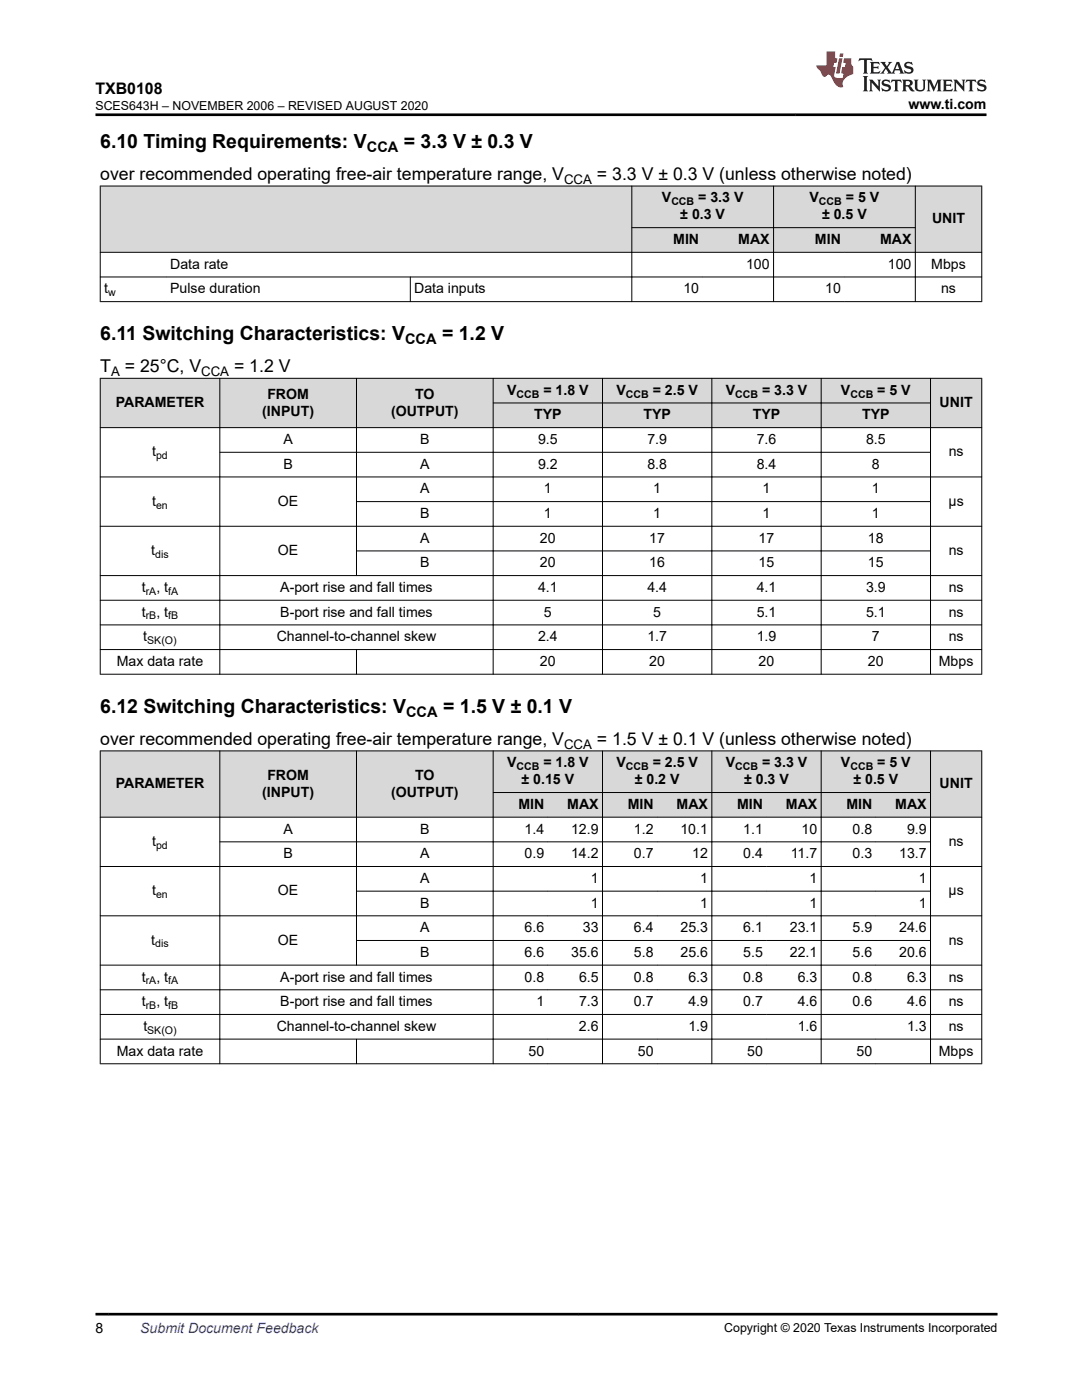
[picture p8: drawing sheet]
<svg xmlns="http://www.w3.org/2000/svg" width="216mm" height="279mm" viewBox="0 0 216 279" stroke-linecap="round" stroke-linejoin="round" font-family="sans-serif">
<defs><g id="words">
<g font-size="3.9">
<text x="20" y="29.5">6.10 Timing Requirements: V</text>
<text x="80.6" y="29.5">= 3.3 V ± 0.3 V</text>
<text x="20" y="67.9">6.11 Switching Characteristics: V</text>
<text x="88.2" y="67.9">= 1.2 V</text>
<text x="20" y="142.2">6.12 Switching Characteristics: V</text>
<text x="88.4" y="142.2">= 1.5 V ± 0.1 V</text>
</g>
<g font-size="3.5">
<text x="20" y="36">over recommended operating free-air temperature range, V</text>
<text x="119.1" y="36">= 3.3 V ± 0.3 V (unless otherwise noted)</text>
<text x="20" y="74.3">T</text>
<text x="24.9" y="74.3">= 25°C, V</text>
<text x="46.7" y="74.3">= 1.2 V</text>
<text x="20" y="148.7">over recommended operating free-air temperature range, V</text>
<text x="119.1" y="148.7">= 1.5 V ± 0.1 V (unless otherwise noted)</text>
</g>
<text font-size="3.2" x="19.1" y="18.7">TXB0108</text>
<g font-size="2.9">
<text x="73.2" y="30.3">CCA</text>
<text x="80.8" y="68.7">CCA</text>
<text x="81" y="143">CCA</text>
</g>
<g font-size="2.8">
<text x="181.3" y="21.8">www.ti.com</text>
<text x="132.1" y="40.4">V</text>
<text x="139.3" y="40.4">= 3.3 V</text>
<text x="161.5" y="40.4">V</text>
<text x="168.8" y="40.4">= 5 V</text>
<text x="135.8" y="43.8">± 0.3 V</text>
<text x="164" y="43.8">± 0.5 V</text>
<text x="186" y="44.6">UNIT</text>
<text x="34" y="53.6">Data rate</text>
<text x="134.3" y="48.7">MIN</text>
<text x="147.3" y="48.7">MAX</text>
<text x="148.9" y="53.6">100</text>
<text x="162.6" y="48.7">MIN</text>
<text x="175.6" y="48.7">MAX</text>
<text x="177.2" y="53.6">100</text>
<text x="185.8" y="53.6">Mbps</text>
<text x="20.8" y="58.6">t</text>
<text x="34" y="58.6">Pulse duration</text>
<text x="82.6" y="58.6">Data inputs</text>
<text x="136.4" y="58.6">10</text>
<text x="164.7" y="58.6">10</text>
<text x="187.8" y="58.6">ns</text>
<text x="23.1" y="81.2">PARAMETER</text>
<text x="52.3" y="82.9">(INPUT)</text>
<text x="53.3" y="79.5">FROM</text>
<text x="78" y="82.9">(OUTPUT)</text>
<text x="82.8" y="79.5">TO</text>
<text x="101.2" y="78.8">V</text>
<text x="106.6" y="83.7">TYP</text>
<text x="108.4" y="78.8">= 1.8 V</text>
<text x="123" y="78.8">V</text>
<text x="128.4" y="83.7">TYP</text>
<text x="130.2" y="78.8">= 2.5 V</text>
<text x="144.8" y="78.8">V</text>
<text x="150.2" y="83.7">TYP</text>
<text x="152.1" y="78.8">= 3.3 V</text>
<text x="167.8" y="78.8">V</text>
<text x="172" y="83.7">TYP</text>
<text x="175.1" y="78.8">= 5 V</text>
<text x="187.5" y="81.2">UNIT</text>
<text x="56.6" y="88.6">A</text>
<text x="83.8" y="88.6">B</text>
<text x="107.4" y="88.6">9.5</text>
<text x="129.2" y="88.6">7.9</text>
<text x="151" y="88.6">7.6</text>
<text x="172.8" y="88.6">8.5</text>
<text x="30.4" y="91.1">t</text>
<text x="56.6" y="93.5">B</text>
<text x="83.8" y="93.5">A</text>
<text x="107.4" y="93.5">9.2</text>
<text x="129.2" y="93.5">8.8</text>
<text x="151" y="93.5">8.4</text>
<text x="174" y="93.5">8</text>
<text x="189.3" y="91.1">ns</text>
<text x="30.4" y="100.9">t</text>
<text x="55.5" y="100.9">OE</text>
<text x="83.8" y="98.5">A</text>
<text x="108.5" y="98.5">1</text>
<text x="130.3" y="98.5">1</text>
<text x="152.2" y="98.5">1</text>
<text x="174" y="98.5">1</text>
<text x="189.3" y="100.9">μs</text>
<text x="83.8" y="103.4">B</text>
<text x="108.5" y="103.4">1</text>
<text x="130.3" y="103.4">1</text>
<text x="152.2" y="103.4">1</text>
<text x="174" y="103.4">1</text>
<text x="30.2" y="110.8">t</text>
<text x="55.5" y="110.8">OE</text>
<text x="83.8" y="108.3">A</text>
<text x="83.8" y="113.2">B</text>
<text x="107.7" y="108.3">20</text>
<text x="107.7" y="113.2">20</text>
<text x="129.6" y="108.3">17</text>
<text x="129.6" y="113.2">16</text>
<text x="151.4" y="108.3">17</text>
<text x="151.4" y="113.2">15</text>
<text x="173.2" y="108.3">18</text>
<text x="173.2" y="113.2">15</text>
<text x="189.3" y="110.8">ns</text>
<text x="28.3" y="118.1">t</text>
<text x="31.2" y="118.1">, t</text>
<text x="55.9" y="118.1">A-port rise and fall times</text>
<text x="107.4" y="118.1">4.1</text>
<text x="129.2" y="118.1">4.4</text>
<text x="151" y="118.1">4.1</text>
<text x="172.8" y="118.1">3.9</text>
<text x="189.3" y="118.1">ns</text>
<text x="28.3" y="123.1">t</text>
<text x="31.2" y="123.1">, t</text>
<text x="55.9" y="123.1">B-port rise and fall times</text>
<text x="108.5" y="123.1">5</text>
<text x="130.3" y="123.1">5</text>
<text x="151" y="123.1">5.1</text>
<text x="172.8" y="123.1">5.1</text>
<text x="189.3" y="123.1">ns</text>
<text x="28.6" y="128">t</text>
<text x="55.2" y="128">Channel-to-channel skew</text>
<text x="107.4" y="128">2.4</text>
<text x="129.2" y="128">1.7</text>
<text x="151" y="128">1.9</text>
<text x="174" y="128">7</text>
<text x="189.3" y="128">ns</text>
<text x="23.3" y="132.9">Max data rate</text>
<text x="107.7" y="132.9">20</text>
<text x="129.6" y="132.9">20</text>
<text x="151.4" y="132.9">20</text>
<text x="173.2" y="132.9">20</text>
<text x="187.3" y="132.9">Mbps</text>
<text x="53.3" y="155.6">FROM</text>
<text x="82.8" y="155.6">TO</text>
<text x="101.2" y="153.1">V</text>
<text x="108.4" y="153.1">= 1.8 V</text>
<text x="123" y="153.1">V</text>
<text x="130.2" y="153.1">= 2.5 V</text>
<text x="144.8" y="153.1">V</text>
<text x="152.1" y="153.1">= 3.3 V</text>
<text x="167.8" y="153.1">V</text>
<text x="175.1" y="153.1">= 5 V</text>
<text x="23.1" y="157.3">PARAMETER</text>
<text x="52.3" y="159">(INPUT)</text>
<text x="78" y="159">(OUTPUT)</text>
<text x="103.4" y="161.4">MIN</text>
<text x="104.1" y="156.5">± 0.15 V</text>
<text x="113.2" y="161.4">MAX</text>
<text x="125.3" y="161.4">MIN</text>
<text x="126.7" y="156.5">± 0.2 V</text>
<text x="135" y="161.4">MAX</text>
<text x="147.1" y="161.4">MIN</text>
<text x="148.5" y="156.5">± 0.3 V</text>
<text x="156.8" y="161.4">MAX</text>
<text x="168.9" y="161.4">MIN</text>
<text x="170.3" y="156.5">± 0.5 V</text>
<text x="178.6" y="161.4">MAX</text>
<text x="187.5" y="157.3">UNIT</text>
<text x="56.6" y="166.4">A</text>
<text x="83.8" y="166.4">B</text>
<text x="104.7" y="166.4">1.4</text>
<text x="114" y="166.4">12.9</text>
<text x="126.5" y="166.4">1.2</text>
<text x="135.8" y="166.4">10.1</text>
<text x="148.3" y="166.4">1.1</text>
<text x="159.9" y="166.4">10</text>
<text x="170.1" y="166.4">0.8</text>
<text x="181" y="166.4">9.9</text>
<text x="30.4" y="168.8">t</text>
<text x="56.6" y="171.3">B</text>
<text x="83.8" y="171.3">A</text>
<text x="104.7" y="171.3">0.9</text>
<text x="114" y="171.3">14.2</text>
<text x="126.5" y="171.3">0.7</text>
<text x="138.1" y="171.3">12</text>
<text x="148.3" y="171.3">0.4</text>
<text x="157.8" y="171.3">11.7</text>
<text x="170.1" y="171.3">0.3</text>
<text x="179.4" y="171.3">13.7</text>
<text x="189.3" y="168.8">ns</text>
<text x="30.4" y="178.7">t</text>
<text x="55.5" y="178.7">OE</text>
<text x="83.8" y="176.2">A</text>
<text x="117.9" y="176.2">1</text>
<text x="139.7" y="176.2">1</text>
<text x="161.5" y="176.2">1</text>
<text x="183.3" y="176.2">1</text>
<text x="189.3" y="178.7">μs</text>
<text x="83.8" y="181.1">B</text>
<text x="117.9" y="181.1">1</text>
<text x="139.7" y="181.1">1</text>
<text x="161.5" y="181.1">1</text>
<text x="183.3" y="181.1">1</text>
<text x="30.2" y="188.5">t</text>
<text x="55.5" y="188.5">OE</text>
<text x="83.8" y="191">B</text>
<text x="83.8" y="186">A</text>
<text x="104.7" y="186">6.6</text>
<text x="104.7" y="191">6.6</text>
<text x="114" y="191">35.6</text>
<text x="116.3" y="186">33</text>
<text x="126.5" y="186">6.4</text>
<text x="126.5" y="191">5.8</text>
<text x="135.8" y="186">25.3</text>
<text x="135.8" y="191">25.6</text>
<text x="148.3" y="186">6.1</text>
<text x="148.3" y="191">5.5</text>
<text x="157.6" y="186">23.1</text>
<text x="157.6" y="191">22.1</text>
<text x="170.1" y="186">5.9</text>
<text x="170.1" y="191">5.6</text>
<text x="179.4" y="186">24.6</text>
<text x="179.4" y="191">20.6</text>
<text x="189.3" y="188.5">ns</text>
<text x="28.3" y="195.9">t</text>
<text x="31.2" y="195.9">, t</text>
<text x="55.9" y="195.9">A-port rise and fall times</text>
<text x="104.7" y="195.9">0.8</text>
<text x="115.5" y="195.9">6.5</text>
<text x="126.5" y="195.9">0.8</text>
<text x="137.3" y="195.9">6.3</text>
<text x="148.3" y="195.9">0.8</text>
<text x="159.2" y="195.9">6.3</text>
<text x="170.1" y="195.9">0.8</text>
<text x="181" y="195.9">6.3</text>
<text x="189.3" y="195.9">ns</text>
<text x="28.3" y="200.8">t</text>
<text x="31.2" y="200.8">, t</text>
<text x="55.9" y="200.8">B-port rise and fall times</text>
<text x="107" y="200.8">1</text>
<text x="115.5" y="200.8">7.3</text>
<text x="126.5" y="200.8">0.7</text>
<text x="137.3" y="200.8">4.9</text>
<text x="148.3" y="200.8">0.7</text>
<text x="159.2" y="200.8">4.6</text>
<text x="170.1" y="200.8">0.6</text>
<text x="181" y="200.8">4.6</text>
<text x="189.3" y="200.8">ns</text>
<text x="28.6" y="205.7">t</text>
<text x="55.2" y="205.7">Channel-to-channel skew</text>
<text x="115.5" y="205.7">2.6</text>
<text x="137.3" y="205.7">1.9</text>
<text x="159.2" y="205.7">1.6</text>
<text x="181" y="205.7">1.3</text>
<text x="189.3" y="205.7">ns</text>
<text x="23.3" y="210.7">Max data rate</text>
<text x="105.5" y="210.7">50</text>
<text x="127.3" y="210.7">50</text>
<text x="149.1" y="210.7">50</text>
<text x="170.9" y="210.7">50</text>
<text x="187.3" y="210.7">Mbps</text>
<text x="19" y="266.1">8</text>
</g>
<text font-size="2.8" fill="#00f" x="28" y="266.1">Submit Document Feedback</text>
<g font-size="2.6">
<text x="112.6" y="36.7">CCA</text>
<text x="22.2" y="75">A</text>
<text x="40.1" y="75">CCA</text>
<text x="112.6" y="149.4">CCA</text>
</g>
<g font-size="2.5">
<text x="19" y="21.9">SCES643H – NOVEMBER 2006 – REVISED AUGUST 2020</text>
<text x="144.5" y="265.8">Copyright © 2020 Texas Instruments Incorporated</text>
</g>
<g font-size="2.1">
<text x="134" y="41">CCB</text>
<text x="163.4" y="41">CCB</text>
<text x="21.6" y="59.1">w</text>
<text x="103.1" y="79.3">CCB</text>
<text x="124.9" y="79.3">CCB</text>
<text x="146.7" y="79.3">CCB</text>
<text x="169.7" y="79.3">CCB</text>
<text x="31.1" y="91.6">pd</text>
<text x="31.1" y="101.5">en</text>
<text x="31" y="111.3">dis</text>
<text x="29.1" y="118.7">rA</text>
<text x="33.6" y="118.7">fA</text>
<text x="29.1" y="123.6">rB</text>
<text x="33.6" y="123.6">fB</text>
<text x="29.4" y="128.6">SK(O)</text>
<text x="103.1" y="153.7">CCB</text>
<text x="124.9" y="153.7">CCB</text>
<text x="146.7" y="153.7">CCB</text>
<text x="169.7" y="153.7">CCB</text>
<text x="31.1" y="169.4">pd</text>
<text x="31.1" y="179.2">en</text>
<text x="31" y="189.1">dis</text>
<text x="29.1" y="196.5">rA</text>
<text x="33.6" y="196.5">fA</text>
<text x="29.1" y="201.4">rB</text>
<text x="33.6" y="201.4">fB</text>
<text x="29.4" y="206.3">SK(O)</text>
</g>
</g></defs>
<g fill="#d8d8d8">
<path d="M20 37.1h175.9v8.3h-175.9z" fill-rule="evenodd"/>
<path d="M20 45.4h175.9v5h-175.9z" fill-rule="evenodd"/>
<path d="M20.1 37.2h105.9v13.1h-105.9z" fill-rule="evenodd"/>
<path d="M126.1 37.2h28.2v8.2h-28.2z" fill-rule="evenodd"/>
<path d="M154.4 37.2h28.2v8.2h-28.2z" fill-rule="evenodd"/>
<path d="M182.7 37.2h13.1v13.1h-13.1z" fill-rule="evenodd"/>
<path d="M126.1 45.5h14.1v4.8h-14.1z" fill-rule="evenodd"/>
<path d="M140.2 45.5h14.1v4.8h-14.1z" fill-rule="evenodd"/>
<path d="M154.4 45.5h14.1v4.8h-14.1z" fill-rule="evenodd"/>
<path d="M168.5 45.5h14.1v4.8h-14.1z" fill-rule="evenodd"/>
</g>
<path d="M19.9 37.1h176.1M20 37.1v23.2M126.1 37.1v23.2M154.4 37.1v23.2M182.6 37.1v23.2M195.9 37.1v23.2M19.9 50.4h176.1M19.9 55.3h176.1M81.9 55.2v5.1M126 45.4h56.7M19.9 60.2h176.1" fill="none" stroke="#000" stroke-width=".2"/>
<g fill="#d8d8d8">
<path d="M20 75.5h175.9v4.9h-175.9z" fill-rule="evenodd"/>
<path d="M20 80.4h175.9v4.9h-175.9z" fill-rule="evenodd"/>
<path d="M20.1 75.6h23.7v9.7h-23.7z" fill-rule="evenodd"/>
<path d="M43.9 75.6h27.2v9.7h-27.2z" fill-rule="evenodd"/>
<path d="M71.2 75.6h27.1v9.7h-27.1z" fill-rule="evenodd"/>
<path d="M98.5 75.6h21.7v4.8h-21.7z" fill-rule="evenodd"/>
<path d="M120.3 75.6h21.7v4.8h-21.7z" fill-rule="evenodd"/>
<path d="M142.1 75.6h21.7v4.8h-21.7z" fill-rule="evenodd"/>
<path d="M163.9 75.6h21.7v4.8h-21.7z" fill-rule="evenodd"/>
<path d="M185.7 75.6h10.1v9.7h-10.1z" fill-rule="evenodd"/>
<path d="M98.5 80.5h21.7v4.8h-21.7z" fill-rule="evenodd"/>
<path d="M120.3 80.5h21.7v4.8h-21.7z" fill-rule="evenodd"/>
<path d="M142.1 80.5h21.7v4.8h-21.7z" fill-rule="evenodd"/>
<path d="M163.9 80.5h21.7v4.8h-21.7z" fill-rule="evenodd"/>
</g>
<g fill="none" stroke="#000" stroke-width=".2">
<path d="M19.9 75.5h176.1M20 75.4v59.2M43.9 75.4v59.2M71.1 75.4v39.5M98.4 75.4v59.2M120.2 75.4v59.2M142 75.4v59.2M163.9 75.4v59.2M185.7 75.4v59.2M195.9 75.4v59.2M19.9 85.3h176.1M19.9 95.2h176.1"/>
<path d="M43.8 90.3h141.9M98.3 80.4h87.4M19.9 105h176.1M19.9 114.9h176.1M19.9 119.8h176.1M71.1 100.1h114.6M71.1 109.9h114.6M19.9 124.7h176.1M19.9 129.6h176.1M19.9 134.6h176.1M71.1 129.6v5"/>
</g>
<g fill="#d8d8d8">
<path d="M20 149.9h175.9v8.3h-175.9z" fill-rule="evenodd"/>
<path d="M20 158.2h175.9v4.9h-175.9z" fill-rule="evenodd"/>
<path d="M20.1 149.9h23.7v13.1h-23.7z" fill-rule="evenodd"/>
<path d="M43.9 149.9h27.2v13.1h-27.2z" fill-rule="evenodd"/>
<path d="M71.2 149.9h27.1v13.1h-27.1z" fill-rule="evenodd"/>
<path d="M98.5 149.9h21.7v8.2h-21.7z" fill-rule="evenodd"/>
<path d="M120.3 149.9h21.7v8.2h-21.7z" fill-rule="evenodd"/>
<path d="M142.1 149.9h21.7v8.2h-21.7z" fill-rule="evenodd"/>
<path d="M163.9 149.9h21.7v8.2h-21.7z" fill-rule="evenodd"/>
<path d="M185.7 149.9h10.1v13.1h-10.1z" fill-rule="evenodd"/>
<path d="M98.5 158.2h10.8v4.8h-10.8z" fill-rule="evenodd"/>
<path d="M109.3 158.2h10.9v4.8h-10.9z" fill-rule="evenodd"/>
<path d="M120.3 158.2h10.8v4.8h-10.8z" fill-rule="evenodd"/>
<path d="M131.1 158.2h10.9v4.8h-10.9z" fill-rule="evenodd"/>
<path d="M142.1 158.2h10.8v4.8h-10.8z" fill-rule="evenodd"/>
<path d="M152.9 158.2h10.9v4.8h-10.9z" fill-rule="evenodd"/>
<path d="M163.9 158.2h10.9v4.8h-10.9z" fill-rule="evenodd"/>
<path d="M174.8 158.2h10.8v4.8h-10.8z" fill-rule="evenodd"/>
</g>
<g fill="none" stroke="#000" stroke-width=".2">
<path d="M19.9 149.9h176.1M20 149.8v62.6M43.9 149.8v62.6M71.1 149.8v42.9M98.3 158.2h87.4M98.4 149.8v62.6M120.2 149.8v62.6M142 149.8v62.6M163.9 149.8v62.6M185.7 149.8v62.6M195.9 149.8v62.6M19.9 163.1h176.1"/>
<path d="M19.9 172.9h176.1M43.8 168h141.9M71.1 177.8h114.6M19.9 182.8h176.1M19.9 192.6h176.1M19.9 197.5h176.1M71.1 187.7h114.6M19.9 202.5h176.1M19.9 207.4h176.1M19.9 212.3h176.1M71.1 207.3v5.1"/>
</g>
<path d="M171.5 11.6l-.2 .6 .5-.2h.6v.1v2.2l-.2 .4h1l-.2-.4v-2.2v-.1h.5l.6 .2-.2-.6zM173.6 12.4l.2 .3v1.6l-.2 .4h1.9l.1-.6a1.08 1.08 0 0 1-1.3 .2v-.7h.6l.4 .2v-.7l-.4 .2h-.6v-.5l.2-.2a1 1 0 0 1 1 .3l-.1-.5zM175.7 12.4l.9 1.1-1 1.2h.9l-.2-.2 .5-.8 .4 .8-.2 .2h1.6l-.2-.2 .2-.5h.9l.1 .5-.1 .2h.9l-.2-.4-.8-1.9h-.5l-.9 2.1-.9-1.1 .9-1h-.8l.2 .2-.4 .6-.4-.6 .2-.2zM179 12.8l.4 1h-.7zM180.7 12.5a.65 .65 0 0 0-.2 .7 .65 .65 0 0 0 .6 .5l.6 .1 .1 .3a.79 .79 0 0 1-.7 .4 .79 .79 0 0 1-.7-.5l.1 .7 .2-.1a.93 .93 0 0 0 1.1 0 .93 .93 0 0 0 .4-.9 1.46 1.46 0 0 0-1.2-.6l-.1-.3a1.09 1.09 0 0 1 1.2 .2l-.2-.6-.1 .1-.5-.2zM172.2 15.2l.2 .4v2.2l-.2 .4h1l-.2-.4v-2.2l.2-.4zM173.4 15.9l.2 .4v1.5l-.2 .4h.8l-.3-.4 .1-1.3 1.6 1.8v-2l.2-.4h-.7l.1 .2 .1 1.1-1.2-1.3zM176.2 16a.65 .65 0 0 0-.2 .8 .65 .65 0 0 0 .6 .4l.6 .2 .1 .2a.79 .79 0 0 1-.7 .4 .79 .79 0 0 1-.7-.5l.1 .7 .2-.1a.93 .93 0 0 0 1.1 .1 .93 .93 0 0 0 .4-1 1.46 1.46 0 0 0-1.2-.5l-.1-.4a1.09 1.09 0 0 1 1.2 .2l-.1-.6-.2 .1-.5-.1zM177.9 15.9l-.1 .6a.63 .63 0 0 1 .8-.3v1.6l-.3 .4h1l-.2-.4v-1.6a.66 .66 0 0 1 .8 .3l-.1-.6zM180 15.9l.2 .4v1.5l-.2 .4h1l-.2-.2-.1-.7h.5l.1 .2a.79 .79 0 0 0 1.2 .6l-1-.9a.61 .61 0 0 0 .6-.6 .61 .61 0 0 0-.5-.7zM180.8 16.2h.1a.47 .47 0 0 1 .5 .1 .47 .47 0 0 1 .1 .5l-.1 .1-.7 .1zM182.3 15.9l.2 .2a2.27 2.27 0 0 0 .4 2 1.04 1.04 0 0 0 1.7-.7v-1.3l.2-.2h-.8l.2 .4v1.1a.6 .6 0 0 1-.6 .6 .6 .6 0 0 1-.6-.6v-1.1l.3-.4zM184.9 15.9l.2 .4v1.5l-.2 .4h.8l-.3-.4v-1.4l.9 1.9 .9-1.9v1.4l-.3 .4h1l-.2-.4v-1.5l.2-.4h-.8l-.7 1.5-.6-1.5zM188.1 15.9l.2 .4v1.5l-.2 .4h1.9l.1-.6a1.09 1.09 0 0 1-1.3 .2v-.7h.6l.4 .2v-.6l-.4 .2h-.6v-.6l.2-.1a1.01 1.01 0 0 1 1 .3l-.1-.6zM190.2 15.9l.3 .4v1.5l-.3 .4h.8l-.2-.4v-1.3l1.6 1.8v-2l.2-.4h-.7l.2 .2v1.1l-1.2-1.3zM192.8 15.9l-.1 .6a.63 .63 0 0 1 .8-.3v1.6l-.3 .4h1l-.2-.4v-1.6a.66 .66 0 0 1 .8 .3l-.1-.6zM195.2 16a.65 .65 0 0 0-.2 .8 .65 .65 0 0 0 .6 .4l.6 .2 .2 .2a.79 .79 0 0 1-.7 .4 .79 .79 0 0 1-.7-.5l.1 .7 .2-.1a.93 .93 0 0 0 1 .1 .93 .93 0 0 0 .5-1 1.46 1.46 0 0 0-1.3-.5v-.4a1.09 1.09 0 0 1 1.2 .2l-.2-.6-.2 .1-.5-.1z" fill="#231f20"/>
<path d="M164.9 10.3v2.7h-2l.1 .4 .8 1a.95 .95 0 0 0 1 .9 .59 .59 0 0 1 .5-.4 .59 .59 0 0 1 .5 .3l.4 .8a1.59 1.59 0 0 0 2.1 1.4 1.61 1.61 0 0 1 1-2.3l1-.3-.1-1.5a1.59 1.59 0 0 1-.3-1.7h-1.5l-.2 .9h.6l-.2 .9h-.5l-.2 .9v.3l.4 .1-.1 .9h-.7a.73 .73 0 0 1-1-.7l.3-1.5h-.5l.1-.9h.5l.2-.9h-.5v-1.3zM167.4 11.6l-.6 3.1h.7l.6-3.1zM167.6 10.7l-.1 .6h.7l.1-.6z" fill="#ed1c24"/>
<path d="M19 22.9h177.8M19 262.3h180" fill="none" stroke="#000" stroke-width=".53"/>
<use href="#words"/>
</svg>
